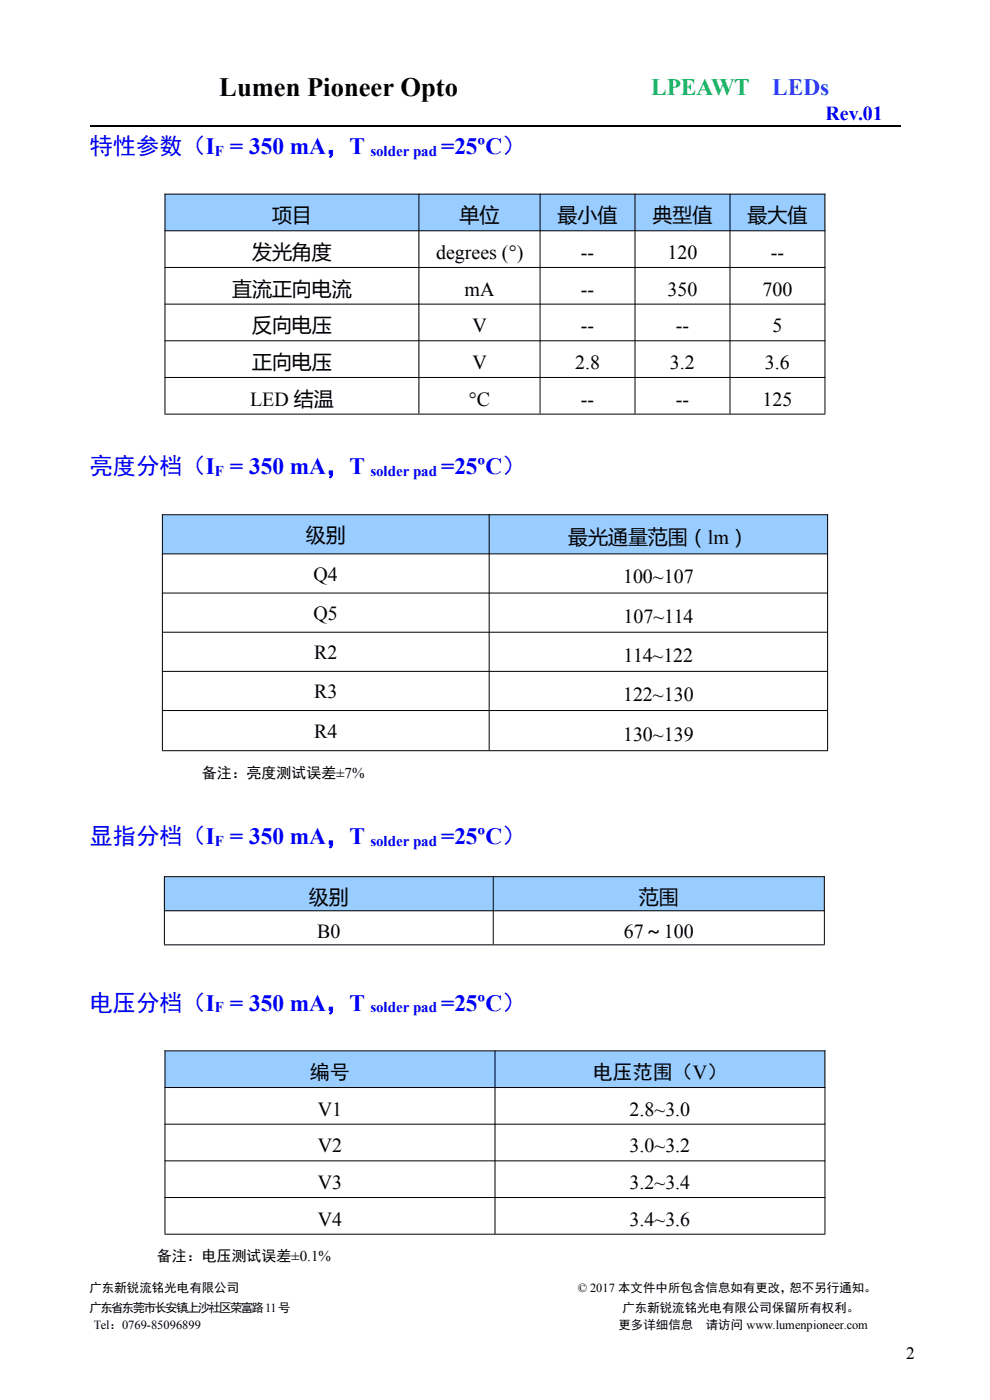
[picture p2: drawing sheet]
<svg xmlns="http://www.w3.org/2000/svg" width="210mm" height="297mm" viewBox="0 0 210 297" stroke-linecap="round" stroke-linejoin="round" font-family="sans-serif">
<defs><g id="words">
<text font-size="5.6" x="46.5" y="20.3">Lumen Pioneer Opto</text>
<text font-size="5" fill="#00b050" x="138.1" y="20.3">LPEAWT</text>
<text font-size="5" fill="#06f" x="163.8" y="20.3">LEDs</text>
<g font-size="5" fill="#00f">
<text x="19" y="32.7">特性参数（I = 350 mA，T</text>
<text x="93.6" y="32.6">=25ºC）</text>
<text x="19" y="100.6">亮度分档（I = 350 mA，T</text>
<text x="93.6" y="100.6">=25ºC）</text>
<text x="19" y="179.1">显指分档（I = 350 mA，T</text>
<text x="93.6" y="179.1">=25ºC）</text>
<text x="19" y="214.4">电压分档（I = 350 mA，T</text>
<text x="93.6" y="214.4">=25ºC）</text>
</g>
<text font-size="4.2" fill="#00f" x="175.1" y="25.4">Rev.01</text>
<g font-size="4.2">
<text x="57.7" y="47.2">项目</text>
<text x="97.5" y="47.2">单位</text>
<text x="118.3" y="47.2">最小值</text>
<text x="138.4" y="47.2">典型值</text>
<text x="158.6" y="47.2">最大值</text>
<text x="53.5" y="55">发光角度</text>
<text x="92.5" y="55">degrees (°)</text>
<text x="123.2" y="55">--</text>
<text x="141.6" y="55">120</text>
<text x="163.5" y="55">--</text>
<text x="49.2" y="62.8">直流正向电流</text>
<text x="98.6" y="62.8">mA</text>
<text x="123.2" y="62.8">--</text>
<text x="141.6" y="62.8">350</text>
<text x="161.8" y="62.8">700</text>
<text x="53.5" y="70.5">反向电压</text>
<text x="100.2" y="70.5">V</text>
<text x="123.2" y="70.5">--</text>
<text x="143.4" y="70.5">--</text>
<text x="163.9" y="70.5">5</text>
<text x="53.5" y="78.3">正向电压</text>
<text x="100.2" y="78.3">V</text>
<text x="122" y="78.3">2.8</text>
<text x="142.1" y="78.3">3.2</text>
<text x="162.3" y="78.3">3.6</text>
<text x="53" y="86.1">LED 结温</text>
<text x="99.5" y="86.1">°C</text>
<text x="123.2" y="86.1">--</text>
<text x="143.4" y="86.1">--</text>
<text x="161.8" y="86.1">125</text>
<text x="64.9" y="115">级别</text>
<text x="120.5" y="115.5">最光通量范围（lm）</text>
<text x="66.5" y="123.2">Q4</text>
<text x="132.2" y="123.8">100~107</text>
<text x="66.5" y="131.5">Q5</text>
<text x="132.2" y="132.1">107~114</text>
<text x="66.6" y="139.8">R2</text>
<text x="132.2" y="140.4">114~122</text>
<text x="66.6" y="148.1">R3</text>
<text x="132.2" y="148.7">122~130</text>
<text x="66.6" y="156.5">R4</text>
<text x="132.2" y="157.1">130~139</text>
<text x="65.5" y="191.7">级别</text>
<text x="135.5" y="191.7">范围</text>
<text x="67.3" y="198.9">B0</text>
<text x="132.3" y="198.9">67～100</text>
<text x="65.7" y="229">编号</text>
<text x="125.8" y="229">电压范围（V）</text>
<text x="67.4" y="236.7">V1</text>
<text x="133.6" y="236.7">2.8~3.0</text>
<text x="67.4" y="244.5">V2</text>
<text x="133.6" y="244.5">3.0~3.2</text>
<text x="67.4" y="252.3">V3</text>
<text x="133.6" y="252.3">3.2~3.4</text>
<text x="67.4" y="260">V4</text>
<text x="133.6" y="260">3.4~3.6</text>
</g>
<text font-size="3.7" x="192.2" y="288.3">2</text>
<g font-size="3.2" fill="#00f">
<text x="45.6" y="33">F</text>
<text x="78.6" y="33">solder pad</text>
<text x="45.6" y="101">F</text>
<text x="78.6" y="101">solder pad</text>
<text x="45.6" y="179.5">F</text>
<text x="78.6" y="179.5">solder pad</text>
<text x="45.6" y="214.8">F</text>
<text x="78.6" y="214.8">solder pad</text>
</g>
<g font-size="3.2">
<text x="42.8" y="165">备注：亮度测试误差±7%</text>
<text x="33.3" y="267.6">备注：电压测试误差±0.1%</text>
</g>
<g font-size="2.6">
<text x="19" y="274.1">广东新锐流铭光电有限公司</text>
<text x="122.6" y="274.1">© 2017 本文件中所包含信息如有更改，恕不另行通知。</text>
<text x="19" y="278.4">广东省东莞市长安镇上沙社区荣富路11号</text>
<text x="19.9" y="281.9">Tel：0769-85096899</text>
<text x="131.2" y="281.9">更多详细信息</text>
<text x="132" y="278.4">广东新锐流铭光电有限公司保留所有权利。</text>
<text x="149.7" y="281.9">请访问 www.lumenpioneer.com</text>
</g>
</g></defs>
<path d="M19 26.8h172" fill="none" stroke="#000" stroke-width=".25"/>
<g fill="#9cf">
<path d="M35 41.2h53.8v7.7h-53.8z" fill-rule="evenodd"/>
<path d="M88.9 41.2h25.6v7.7h-25.6z" fill-rule="evenodd"/>
<path d="M114.6 41.2h20.1v7.7h-20.1z" fill-rule="evenodd"/>
<path d="M134.8 41.2h20v7.7h-20z" fill-rule="evenodd"/>
<path d="M154.9 41.2h20.1v7.7h-20.1z" fill-rule="evenodd"/>
</g>
<g fill="none" stroke="#000" stroke-width=".21">
<path d="M34.9 41.2h140.2M34.9 49h140.2M34.9 56.7h140.2M35 41.1v46.7M88.9 41.1v46.7M114.6 41.1v46.7M134.7 41.1v46.7M154.9 41.1v46.7M175 41.1v46.7M34.9 64.5h140.2M34.9 72.3h140.2M34.9 80.1h140.2"/>
<path d="M34.9 87.9h140.2"/>
</g>
<g fill="#9cf">
<path d="M34.5 109.3h69.2v8.2h-69.2z" fill-rule="evenodd"/>
<path d="M103.8 109.3h71.7v8.2h-71.7z" fill-rule="evenodd"/>
</g>
<path d="M34.4 109.2h141.2M34.4 117.5h141.2M34.4 109.1v50.1M103.8 109.1v50.1M175.6 109.1v50.1M34.4 125.8h141.2M34.4 134.1h141.2M34.4 142.4h141.2M34.4 150.7h141.2M34.4 159.3h141.2" fill="none" stroke="#000" stroke-width=".21"/>
<g fill="#9cf">
<path d="M35 223h70v7.7h-70z" fill-rule="evenodd"/>
<path d="M105.1 223h69.9v7.7h-69.9z" fill-rule="evenodd"/>
</g>
<path d="M34.9 222.9h140.2M34.9 230.7h140.2M34.9 238.5h140.2M35 222.8v38.9M105 222.8v38.9M175 222.8v38.9M34.9 246.3h140.2M34.9 254h140.2M34.9 261.8h140.2" fill="none" stroke="#000" stroke-width=".21"/>
<g fill="#9cf">
<path d="M34.9 186h69.7v7.2h-69.7z" fill-rule="evenodd"/>
<path d="M104.7 186h70.1v7.2h-70.1z" fill-rule="evenodd"/>
</g>
<path d="M34.8 186h140.2M34.8 193.2h140.2M34.9 185.9v14.5M104.6 185.9v14.5M174.9 185.9v14.5M34.8 200.4h140.2" fill="none" stroke="#000" stroke-width=".21"/>
<use href="#words"/>
</svg>
